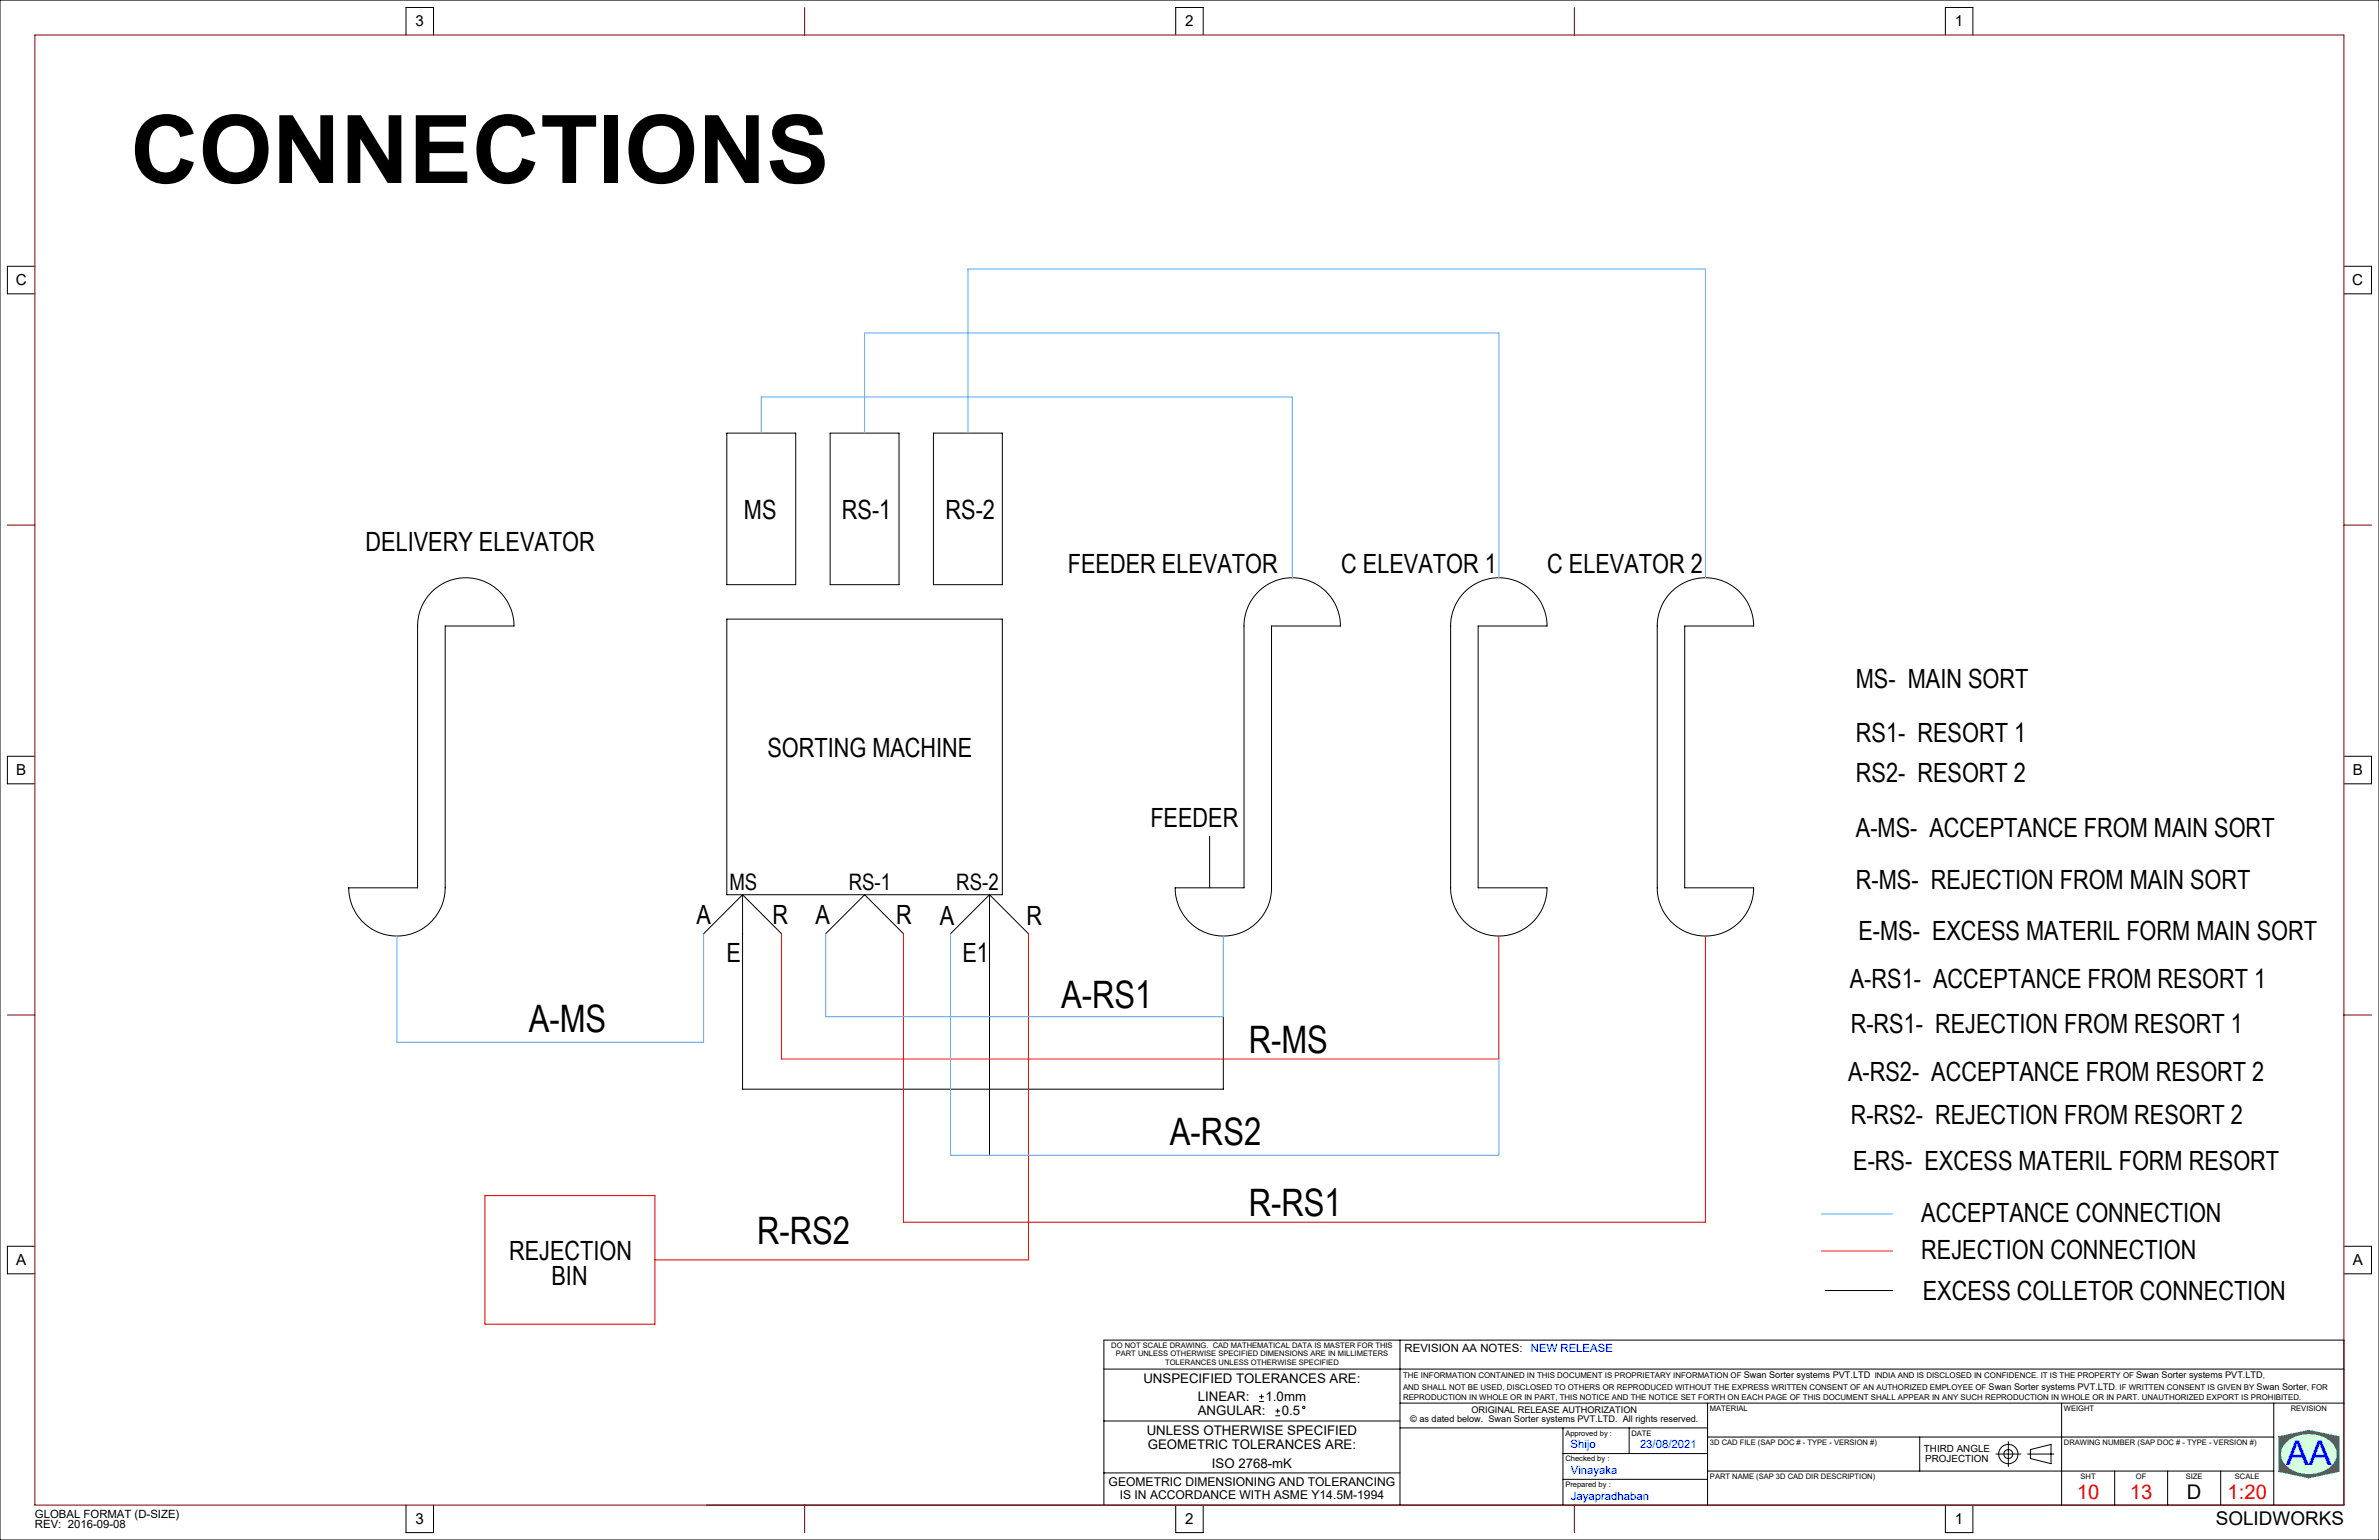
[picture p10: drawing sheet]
<svg xmlns="http://www.w3.org/2000/svg" width="864mm" height="559mm" viewBox="0 0 864 559" stroke-linecap="round" stroke-linejoin="round" font-family="sans-serif">
<defs><g id="words">
<text font-size="34.3" x="47.3" y="66.4">CONNECTIONS</text>
<g font-size="13.7">
<text x="385.2" y="365.9">A-RS1</text>
<text x="191.9" y="374.4">A-MS</text>
<text x="453.3" y="381.9">R-MS</text>
<text x="424.7" y="415.3">A-RS2</text>
<text x="453.3" y="441.4">R-RS1</text>
<text x="274.9" y="451.4">R-RS2</text>
</g>
<text font-size="12.4" fill="#00f" x="829.9" y="531.7">AA</text>
<g font-size="9.6">
<text x="270.1" y="188.4">MS</text>
<text x="305.6" y="188.4">RS-1</text>
<text x="343.2" y="188.4">RS-2</text>
<text x="132.7" y="200">DELIVERY ELEVATOR</text>
<text x="387.6" y="207.8">FEEDER ELEVATOR</text>
<text x="486.9" y="207.8">C ELEVATOR 1</text>
<text x="561.6" y="207.8">C ELEVATOR 2</text>
<text x="673.7" y="249.5">MS- MAIN SORT</text>
<text x="673.7" y="269.2">RS1- RESORT 1</text>
<text x="278.6" y="274.7">SORTING MACHINE</text>
<text x="673.7" y="283.9">RS2- RESORT 2</text>
<text x="417.6" y="300.1">FEEDER</text>
<text x="673.7" y="303.6">A-MS- ACCEPTANCE FROM MAIN SORT</text>
<text x="673.7" y="322.5">R-MS- REJECTION FROM MAIN SORT</text>
<text x="252.8" y="335.2">A</text>
<text x="280.5" y="335.2">R</text>
<text x="296" y="335.2">A</text>
<text x="325.3" y="335.2">R</text>
<text x="341.2" y="335.6">A</text>
<text x="372.6" y="335.6">R</text>
<text x="674.6" y="341.2">E-MS- EXCESS MATERIL FORM MAIN SORT</text>
<text x="263.7" y="349.1">E</text>
<text x="349.4" y="349.1">E1</text>
<text x="671.5" y="358.7">A-RS1- ACCEPTANCE FROM RESORT 1</text>
<text x="671.8" y="375">R-RS1- REJECTION FROM RESORT 1</text>
<text x="670.9" y="392.2">A-RS2- ACCEPTANCE FROM RESORT 2</text>
<text x="671.8" y="408">R-RS2- REJECTION FROM RESORT 2</text>
<text x="672.7" y="424.6">E-RS- EXCESS MATERIL FORM RESORT</text>
<text x="697.4" y="443.4">ACCEPTANCE CONNECTION</text>
<text x="184.8" y="457.3">REJECTION</text>
<text x="697.4" y="456.7">REJECTION CONNECTION</text>
<text x="200.2" y="466.3">BIN</text>
<text x="698" y="471.6">EXCESS COLLETOR CONNECTION</text>
</g>
<g font-size="8.2">
<text x="264.8" y="323">MS</text>
<text x="308.1" y="323">RS-1</text>
<text x="347.1" y="323">RS-2</text>
</g>
<g font-size="7.3" fill="#f00">
<text x="754" y="543.9">10</text>
<text x="773.2" y="543.9">13</text>
<text x="808.6" y="543.9">1:20</text>
</g>
<text font-size="7.3" x="793.9" y="543.9">D</text>
<text font-size="6.9" x="804.3" y="553.3">SOLIDWORKS</text>
<g font-size="5.5">
<text x="150.9" y="9.5">3</text>
<text x="430.3" y="9.5">2</text>
<text x="709.7" y="9.5">1</text>
<text x="5.7" y="103.4">C</text>
<text x="853.9" y="103.4">C</text>
<text x="5.9" y="281.2">B</text>
<text x="854.1" y="281.2">B</text>
<text x="5.9" y="459">A</text>
<text x="854.1" y="459">A</text>
<text x="150.9" y="552.9">3</text>
<text x="430.3" y="552.9">2</text>
<text x="709.7" y="552.9">1</text>
</g>
<g font-size="4.8">
<text x="415.1" y="501.9">UNSPECIFIED TOLERANCES ARE:</text>
<text x="434.8" y="508.4">LINEAR:</text>
<text x="459.4" y="508.4">1.0mm</text>
<text x="434.8" y="513.6">ANGULAR:</text>
<text x="465.3" y="513.6">0.5</text>
<text x="416.3" y="520.7">UNLESS OTHERWISE SPECIFIED</text>
<text x="416.7" y="525.7">GEOMETRIC TOLERANCES ARE:</text>
<text x="439.9" y="532.6">ISO 2768-mK</text>
</g>
<g font-size="4.4">
<text x="402.5" y="539.1">GEOMETRIC DIMENSIONING AND TOLERANCING</text>
<text x="406.5" y="543.8">IS IN ACCORDANCE WITH ASME Y14.5M-1994</text>
</g>
<g font-size="4.1">
<text x="509.9" y="490.5">REVISION AA NOTES:</text>
<text x="12.7" y="550.7">GLOBAL FORMAT (D-SIZE)</text>
<text x="12.7" y="554.5">REV: 2016-09-08</text>
</g>
<g font-size="4.1" fill="#00f">
<text x="555.7" y="490.5">NEW RELEASE</text>
<text x="570.2" y="525.6">Shijo</text>
<text x="595.3" y="525.6">23/08/2021</text>
<text x="570.2" y="534.9">Vinayaka</text>
<text x="570.2" y="544.3">Jayapradhaban</text>
</g>
<g font-size="3.6">
<text x="698.4" y="527">THIRD ANGLE</text>
<text x="698.9" y="530.3">PROJECTION</text>
</g>
<g font-size="3.3">
<text x="633" y="500.2">Swan Sorter systems PVT.LTD</text>
<text x="775.5" y="500.2">Swan Sorter systems PVT.LTD</text>
<text x="721.9" y="504.3">Swan Sorter systems PVT.LTD</text>
<text x="819.2" y="504.3">Swan Sorter</text>
<text x="511.9" y="515.8">© as dated below. Swan Sorter systems PVT.LTD. All rights reserved.</text>
<text x="534.2" y="512.7">ORIGINAL RELEASE AUTHORIZATION</text>
</g>
<g font-size="2.9">
<text x="509.3" y="500.2">THE INFORMATION CONTAINED IN THIS DOCUMENT IS PROPRIETARY INFORMATION OF</text>
<text x="680.5" y="500.2">INDIA AND IS DISCLOSED IN CONFIDENCE. IT IS THE PROPERTY OF</text>
<text x="821.4" y="500.2">,</text>
<text x="509.3" y="504.3">AND SHALL NOT BE USED, DISCLOSED TO OTHERS OR REPRODUCED WITHOUT THE EXPRESS WRITTEN CONSENT OF AN AUTHORIZED EMPLOYEE OF</text>
<text x="509.3" y="508.1">REPRODUCTION IN WHOLE OR IN PART, THIS NOTICE AND THE NOTICE SET FORTH ON EACH PAGE OF THIS DOCUMENT SHALL APPEAR IN ANY SUCH REPRODUCTION IN WHOLE OR IN PART. UNAUTHORIZED EXPORT IS PROHIBITED.</text>
<text x="767.8" y="504.3">. IF WRITTEN CONSENT IS GIVEN BY</text>
<text x="837.5" y="504.3">, FOR</text>
</g>
<g font-size="2.7">
<text x="403.4" y="489.2">DO NOT SCALE DRAWING. CAD MATHEMATICAL DATA IS MASTER FOR THIS</text>
<text x="405" y="492.2">PART UNLESS OTHERWISE SPECIFIED DIMENSIONS ARE IN MILLIMETERS</text>
<text x="423" y="495.2">TOLERANCES UNLESS OTHERWISE SPECIFIED</text>
<text x="620.7" y="511.9">MATERIAL</text>
<text x="749.2" y="511.9">WEIGHT</text>
<text x="831.6" y="511.9">REVISION</text>
<text x="568.2" y="520.9">Approved by :</text>
<text x="592.2" y="520.9">DATE</text>
<text x="620.7" y="524.2">3D CAD FILE (SAP DOC # - TYPE - VERSION #)</text>
<text x="749.2" y="524.2">DRAWING NUMBER (SAP DOC # - TYPE - VERSION #)</text>
<text x="568.2" y="530.2">Checked by :</text>
<text x="568.2" y="539.6">Prepared by :</text>
<text x="620.7" y="536.6">PART NAME (SAP 3D CAD DIR DESCRIPTION)</text>
<text x="755.3" y="536.6">SHT</text>
<text x="775.4" y="536.6">OF</text>
<text x="793.5" y="536.6">SIZE</text>
<text x="811.3" y="536.6">SCALE</text>
</g>
</g></defs>
<path d="M263.8 157.2h25.1v55h-25.1zM301.3 157.2h25.1v55h-25.1zM338.8 157.2h25.1v55h-25.1zM157 214.5a17.5 17.5 0 0 1 19-3.4 17.5 17.5 0 0 1 10.6 16.1h-25v95a17.5 17.5 0 0 1-17.5 17.5 17.5 17.5 0 0 1-17.5-17.5h25v-95a17.6 17.6 0 0 1 5.4-12.7zM457 214.5a17.5 17.5 0 0 1 19-3.4 17.5 17.5 0 0 1 10.6 16.1h-25v95a17.5 17.5 0 0 1-17.5 17.5 17.5 17.5 0 0 1-17.5-17.5h25v-95a17.6 17.6 0 0 1 5.4-12.7zM531.4 215.1a17.5 17.5 0 0 1 19.2-4.2 17.5 17.5 0 0 1 11 16.3h-25v95h25a17.5 17.5 0 0 1-17.5 17.5 17.5 17.5 0 0 1-17.5-17.5v-95a17.8 17.8 0 0 1 4.8-12.1zM606.4 215.1a17.5 17.5 0 0 1 19.2-4.2 17.5 17.5 0 0 1 11 16.3h-25v95h25a17.5 17.5 0 0 1-17.5 17.5 17.5 17.5 0 0 1-17.5-17.5v-95a17.8 17.8 0 0 1 4.8-12.1zM263.8 224.6h100.1v100.1h-100.1z" fill="none" stroke="#000" stroke-width=".36"/>
<path d="M827.2 521.3l10.9-2.3 11 2.3v12.6l-11 2.4-10.9-2.4zM829.9 523.5a12.5 12.5 0 0 1 17 .6 6 6 0 0 1-2.9 9.4 12.4 12.4 0 0 1-14.9-2.7 5.5 5.5 0 0 1 .8-7.3z" fill="none" stroke="#00e138" stroke-width=".36"/>
<path d="M827.2 521.3v12.6l10.9 2.4 11-2.4v-12.6l-11-2.3zM829.8 523.6a12.5 12.5 0 0 1 17.2 .6 6 6 0 0 1-2.6 9.1 12.4 12.4 0 0 1-15.3-2.5 5.5 5.5 0 0 1 .7-7.2z" fill-rule="evenodd" fill="#0c3"/>
<path d="M829.8 523.6a12.5 12.5 0 0 1 17.2 .6 6 6 0 0 1-2.6 9.1 12.4 12.4 0 0 1-15.3-2.5 5.5 5.5 0 0 1 .7-7.2z" fill-rule="evenodd" fill="#d5ffdf"/>
<g fill="none" stroke="#000" stroke-width=".36">
<path d="M0 0h863.6v558.8h-863.6zM147.4 12.7v-10h10v10M426.8 12.7v-10h10v10M706.2 12.7v-10h10v10M12.7 96.6h-10v10h10M850.9 96.6h10v10h-10M12.7 274.4h-10v10h10M850.9 274.4h10v10h-10M439.1 303.4v18.8M269.6 324.7v70.5h174.5v-26.3M269.6 324.7l-14.2 14.1M269.6 324.7l14.1 14.1"/>
<path d="M299.7 338.8l14.2-14.1 14.1 14.1M359.2 324.7v94.5M359.2 324.7l-14.1 14.1M359.2 324.7l14.1 14.1M12.7 452.2h-10v10h10M850.9 452.2h10v10h-10M662.5 468.3h24.6M400.7 496.8h450.2M508.2 486.3v59.8M400.7 515.6h107.5M457.1 508.5h1.7M457.1 506.8h1.7"/>
<path d="M457.9 506v1.6M463 513.7h1.7M463 512h1.7M463.8 511.1v1.8M508.2 509.1h342.7M508.2 518.1h111.7M567.4 518.1v28M591.4 518.1v9.3M619.9 509.1v37M748.4 509.1v37M825.4 509.1v37M400.7 534.5h107.5"/>
<path d="M567.4 527.4h52.5M567.4 536.8h52.5M619.9 521.4h205.5M619.9 533.8h205.5M696.9 521.4v12.4M724.5 527.6h9.1M729.1 523.1v9M736 527.6h9.6M737.1 526l7.4-1.9v7l-7.4-1.9zM767.6 533.8v12.3M786.9 533.8v12.3M806.1 533.8v12.3"/>
<path d="M147.4 546.1v10h10v-10M256.5 546.1h594.4v-59.8h-450.2v59.8M426.8 546.1v10h10v-10M706.2 546.1v10h10v-10"/>
<circle cx="473.3" cy="510.7" r=".43"/>
<circle cx="729.1" cy="527.6" r="1.62"/>
<circle cx="729.1" cy="527.6" r="3.5"/>
</g>
<path d="M12.7 12.7h838.2v533.4h-838.2zM292.1 2.7v10M571.5 2.7v10M2.7 190.5h10M850.9 190.5h10M2.7 368.3h10M850.9 368.3h10M292.1 546.1v10M571.5 546.1v10" fill="none" stroke="#800000" stroke-width=".36"/>
<path d="M283.7 338.8v45.5h260.4v-44.6M328 338.8v104.7h291.1v-103.8M373.3 338.8v118.4h-135.6M176 433.8h61.7v46.7h-61.7zM661.2 454h25.9" fill="none" stroke="#f00" stroke-width=".36"/>
<path d="M276.4 157.2v-13.2h192.7v65.7M313.9 157.2v-36.4h230.2v88.9M351.4 157.2v-59.6h267.7v112.1M255.4 338.8v39.4h-111.3v-38.5M299.7 338.8v30.1h144.4v-29.2M345.1 338.8v80.4h199v-34.9M661.2 440.5h25.9" fill="none" stroke="#53a9ff" stroke-width=".36"/>
<use href="#words"/>
</svg>
